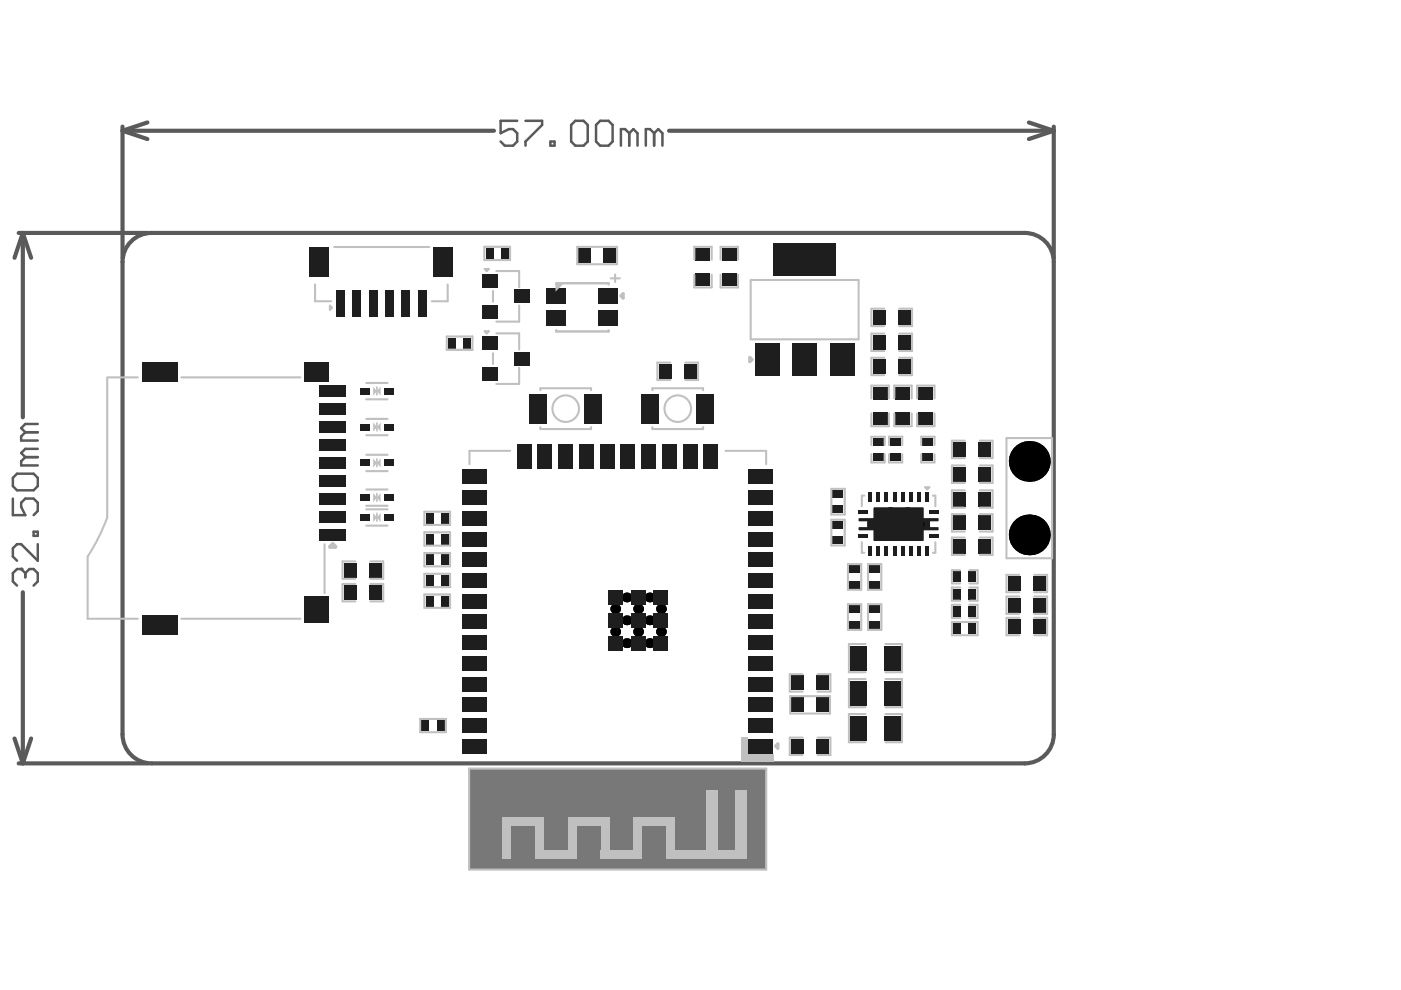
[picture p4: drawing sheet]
<svg xmlns="http://www.w3.org/2000/svg" width="297mm" height="210mm" viewBox="0 0 297 210" stroke-linecap="round" stroke-linejoin="round" font-family="sans-serif">
<g fill="none" stroke="#5a5a5a" stroke-width=".88">
<path d="M26 26.8v27.9M26 27.7h78.7M26 27.7l5.3 1.8M31.3 26l-5.3 1.7M141.9 27.7h81.5M218.1 26l5.3 1.7M223.4 26.8v27.9M223.4 27.7l-5.3 1.8M4 49.4h27.3M4.8 49.4v39.1M4.8 49.4l-1.7 5.3M4.8 49.4l1.8 5.3"/>
<path d="M27.8 51.2a6.1 6.1 0 0 1 4.3-1.8h185.2a6.2 6.2 0 0 1 6.1 6.1v100.2a6.2 6.2 0 0 1-6.1 6.2h-185.2a6.2 6.2 0 0 1-6.1-6.2v-100.2a6.1 6.1 0 0 1 1.8-4.3zM4.8 125.6v36.3M3.1 156.6l1.7 5.3M6.6 156.6l-1.8 5.3M4 161.9h27.3"/>
</g>
<path d="M30.3 131.5h.1" fill="none" stroke="#5a5a5a" stroke-width=".44"/>
<path d="M4.5 120.6h-.9l-.9 .9v1.8l.9 .9" fill="none" stroke="#5a5a5a" stroke-width=".53"/>
<circle cx="4.5" cy="120.6" r=".26" fill="#5a5a5a"/>
<g fill="none" stroke="#5a5a5a" stroke-width=".53">
<path d="M109.7 25.6h-3.6v2.7l1.8-.9h.9l.9 .9v1.7l-.9 .9h-1.8l-.9-.9M111.4 25.6h3.5v.9l-3.5 3.5v.9M116.7 30h.9v.9h-.9zM122 25.6h1.7l.9 .9v3.5l-.9 .9h-1.7l-.9-.9v-3.5zM127.3 25.6h1.7l.9 .9v3.5l-.9 .9h-1.7l-.9-.9v-3.5zM133.4 28.3l-.9-.9h-.9v3.5M133.4 28.3v2.6M133.4 28.3l.9-.9 .9 .9v2.6M138.7 28.3l-.9-.9h-.9v3.5M138.7 28.3v2.6M138.7 28.3l.9-.9 .8 .9v2.6M5.4 91.7l-.9 .8v.9h3.5"/>
<path d="M5.4 96.9l-.9 .9v.9h3.5M5.4 96.9h2.6M5.4 91.7h2.6M8 95.2h-2.6l-.9 .8 .9 .9M8 89.9h-2.6l-.9 .9 .9 .9M2.7 101.3l.9-.9h3.5l.9 .9v1.8l-.9 .9h-3.5l-.9-.9zM2.7 105.7v3.5h2.7l-.9-1.7v-.9l.9-.9h1.7l.9 .9v1.7l-.9 .9M7.1 112.7h.9v.9h-.9zM8 115.4v3.5l-3.5-3.5h-.9l-.9 .9v1.7l.9 .9M4.5 120.6l.9 .9M5.4 121.5v.9M5.4 121.5l.8-.9h.9l.9 .9v1.8l-.9 .9"/>
</g>
<path d="M99.6 163.1h62.7v21.1h-62.7z" fill-rule="evenodd" fill="#787878"/>
<g fill="#000">
<circle cx="218.2" cy="97.8" r="4.3"/>
<circle cx="186.1" cy="111.1" r=".86"/>
<circle cx="188.7" cy="108.5" r=".86"/>
<circle cx="188.7" cy="113.8" r=".86"/>
<circle cx="188.7" cy="111.1" r=".86"/>
<circle cx="192.3" cy="111.1" r=".86"/>
<circle cx="192.3" cy="113.8" r=".86"/>
<circle cx="192.3" cy="108.5" r=".86"/>
<circle cx="194.9" cy="111.1" r=".86"/>
<circle cx="218.2" cy="113.4" r="4.3"/>
<circle cx="130.4" cy="133.9" r="1.04"/>
<circle cx="130.4" cy="129.1" r="1.04"/>
<circle cx="132.9" cy="136.4" r="1.04"/>
<circle cx="132.9" cy="131.5" r="1.04"/>
<circle cx="132.9" cy="126.7" r="1.04"/>
<circle cx="135.3" cy="133.9" r="1.04"/>
<circle cx="135.3" cy="129.1" r="1.04"/>
<circle cx="137.7" cy="136.4" r="1.04"/>
<circle cx="137.7" cy="126.7" r="1.04"/>
<circle cx="137.7" cy="131.5" r="1.04"/>
<circle cx="140.1" cy="133.9" r="1.04"/>
<circle cx="140.1" cy="129.1" r="1.04"/>
</g>
<path d="M182.1 109.9l3.1-.1v-2l.2-.2h10.3l.1 .2v2l3.2 .1-.1 .6h-1.7v1.3h1.7l.1 .5-.2 .1h-3v2.1l-.1 .2h-10.3l-.2-.2v-2.1h-3.1v-.6h1.8v-1.3h-1.8z" fill="#1e1e1e"/>
<g fill="#000">
<circle cx="218.2" cy="97.8" r="4.3"/>
<circle cx="186.1" cy="111.1" r=".86"/>
<circle cx="188.7" cy="108.5" r=".86"/>
<circle cx="188.7" cy="113.8" r=".86"/>
<circle cx="188.7" cy="111.1" r=".86"/>
<circle cx="192.3" cy="111.1" r=".86"/>
<circle cx="192.3" cy="113.8" r=".86"/>
<circle cx="192.3" cy="108.5" r=".86"/>
<circle cx="194.9" cy="111.1" r=".86"/>
<circle cx="218.2" cy="113.4" r="4.3"/>
<circle cx="130.4" cy="133.9" r="1.04"/>
<circle cx="130.4" cy="129.1" r="1.04"/>
<circle cx="132.9" cy="136.4" r="1.04"/>
<circle cx="132.9" cy="131.5" r="1.04"/>
<circle cx="132.9" cy="126.7" r="1.04"/>
<circle cx="135.3" cy="133.9" r="1.04"/>
<circle cx="135.3" cy="129.1" r="1.04"/>
<circle cx="137.7" cy="136.4" r="1.04"/>
<circle cx="137.7" cy="126.7" r="1.04"/>
<circle cx="137.7" cy="131.5" r="1.04"/>
<circle cx="140.1" cy="133.9" r="1.04"/>
<circle cx="140.1" cy="129.1" r="1.04"/>
</g>
<g fill="#1e1e1e">
<path d="M103 52.6h1.6v2.2h-1.6z" fill-rule="evenodd"/>
<path d="M106.3 52.6h1.5v2.2h-1.5z" fill-rule="evenodd"/>
<path d="M109.1 74.6h3.2v2.9h-3.2z" fill-rule="evenodd"/>
<path d="M102.2 71.3h3.2v2.9h-3.2z" fill-rule="evenodd"/>
<path d="M102.2 77.9h3.2v2.8h-3.2z" fill-rule="evenodd"/>
<path d="M115.8 61.2h4.1v3.3h-4.1z" fill-rule="evenodd"/>
<path d="M115.8 65.9h4.1v3.2h-4.1z" fill-rule="evenodd"/>
<path d="M126.9 65.9h4.1v3.2h-4.1z" fill-rule="evenodd"/>
<path d="M126.9 61.2h4.1v3.3h-4.1z" fill-rule="evenodd"/>
<path d="M185.2 107.8l.2-.2h10.2l.2 .2v6.7l-.2 .2h-10.2l-.2-.2z" fill-rule="evenodd"/>
<path d="M196.2 115.8h.8v2.1h-.8z" fill-rule="evenodd"/>
<path d="M194.4 115.8h.9v2.1h-.9z" fill-rule="evenodd"/>
<path d="M192.7 115.8h.8v2.1h-.8z" fill-rule="evenodd"/>
<path d="M184 115.8h.9v2.1h-.9z" fill-rule="evenodd"/>
<path d="M185.8 115.8h.8v2.1h-.8z" fill-rule="evenodd"/>
<path d="M187.5 115.8h.8v2.1h-.8z" fill-rule="evenodd"/>
<path d="M189.2 115.8h.9v2.1h-.9z" fill-rule="evenodd"/>
<path d="M191 115.8h.8v2.1h-.8z" fill-rule="evenodd"/>
<path d="M196.2 104.4h.8v2.1h-.8z" fill-rule="evenodd"/>
<path d="M194.4 104.4h.9v2.1h-.9z" fill-rule="evenodd"/>
<path d="M192.7 104.4h.8v2.1h-.8z" fill-rule="evenodd"/>
<path d="M184 104.4h.9v2.1h-.9z" fill-rule="evenodd"/>
<path d="M185.8 104.4h.8v2.1h-.8z" fill-rule="evenodd"/>
<path d="M187.5 104.4h.8v2.1h-.8z" fill-rule="evenodd"/>
<path d="M189.2 104.4h.9v2.1h-.9z" fill-rule="evenodd"/>
<path d="M191 104.4h.8v2.1h-.8z" fill-rule="evenodd"/>
<path d="M182 113.3h2.1v.9h-2.1z" fill-rule="evenodd"/>
<path d="M182 108.1h2.1v.9h-2.1z" fill-rule="evenodd"/>
<path d="M196.9 113.3h2.1v.9h-2.1z" fill-rule="evenodd"/>
<path d="M196.9 108.1h2.1v.9h-2.1z" fill-rule="evenodd"/>
<path d="M112.3 83.5h3.7v6.3h-3.7z" fill-rule="evenodd"/>
<path d="M123.9 83.5h3.7v6.3h-3.7z" fill-rule="evenodd"/>
<path d="M180.1 128.4h2.2v1.6h-2.2z" fill-rule="evenodd"/>
<path d="M180.1 131.7h2.2v1.5h-2.2z" fill-rule="evenodd"/>
<path d="M184.3 131.7h2.2v1.5h-2.2z" fill-rule="evenodd"/>
<path d="M184.3 128.4h2.2v1.6h-2.2z" fill-rule="evenodd"/>
<path d="M180.1 119.9h2.2v1.6h-2.2z" fill-rule="evenodd"/>
<path d="M180.1 123.2h2.2v1.5h-2.2z" fill-rule="evenodd"/>
<path d="M205.4 132.2h1.6v2.2h-1.6z" fill-rule="evenodd"/>
<path d="M202.1 132.2h1.6v2.2h-1.6z" fill-rule="evenodd"/>
<path d="M127.9 52.6h2.7v3.1h-2.7z" fill-rule="evenodd"/>
<path d="M122.6 52.6h2.7v3.1h-2.7z" fill-rule="evenodd"/>
<path d="M219 122.2h2.7v3.1h-2.7z" fill-rule="evenodd"/>
<path d="M213.7 122.2h2.7v3.1h-2.7z" fill-rule="evenodd"/>
<path d="M67.8 81.7h5.5v2.4h-5.5z" fill-rule="evenodd"/>
<path d="M67.8 85.5h5.5v2.5h-5.5z" fill-rule="evenodd"/>
<path d="M67.8 89.3h5.5v2.5h-5.5z" fill-rule="evenodd"/>
<path d="M67.8 93.1h5.5v2.5h-5.5z" fill-rule="evenodd"/>
<path d="M67.8 96.9h5.5v2.5h-5.5z" fill-rule="evenodd"/>
<path d="M67.8 100.8h5.5v2.4h-5.5z" fill-rule="evenodd"/>
<path d="M67.8 104.6h5.5v2.4h-5.5z" fill-rule="evenodd"/>
<path d="M67.8 108.4h5.5v2.4h-5.5z" fill-rule="evenodd"/>
<path d="M67.8 112.2h5.5v2.4h-5.5z" fill-rule="evenodd"/>
<path d="M64.5 76.7h5.2v4.2h-5.2z" fill-rule="evenodd"/>
<path d="M64.5 126.5h5.2v5.6h-5.2z" fill-rule="evenodd"/>
<path d="M30 76.7h7.6v4.2h-7.6z" fill-rule="evenodd"/>
<path d="M30 130.3h7.6v4.2h-7.6z" fill-rule="evenodd"/>
<path d="M76.3 104.8h2.1v1.4h-2.1z" fill-rule="evenodd"/>
<path d="M81.5 104.8h2v1.4h-2z" fill-rule="evenodd"/>
<path d="M76.3 109h2.1v1.4h-2.1z" fill-rule="evenodd"/>
<path d="M81.5 109h2.1v1.4h-2.1z" fill-rule="evenodd"/>
<path d="M78.3 124.1h2.6v3.1h-2.6z" fill-rule="evenodd"/>
<path d="M73 124.1h2.6v3.1h-2.6z" fill-rule="evenodd"/>
<path d="M78.3 119.3h2.6v3.1h-2.6z" fill-rule="evenodd"/>
<path d="M73 119.3h2.6v3.1h-2.6z" fill-rule="evenodd"/>
<path d="M76.3 82.2h2.1v1.4h-2.1z" fill-rule="evenodd"/>
<path d="M81.5 82.2h2v1.4h-2z" fill-rule="evenodd"/>
<path d="M76.3 89.9h2.1v1.3h-2.1z" fill-rule="evenodd"/>
<path d="M81.5 89.9h2v1.3h-2z" fill-rule="evenodd"/>
<path d="M76.3 97.5h2.1v1.4h-2.1z" fill-rule="evenodd"/>
<path d="M81.5 97.5h2v1.4h-2z" fill-rule="evenodd"/>
<path d="M189.9 87.4h3.1v2.6h-3.1z" fill-rule="evenodd"/>
<path d="M189.9 82.1h3.1v2.6h-3.1z" fill-rule="evenodd"/>
<path d="M194.7 82.1h3.1v2.6h-3.1z" fill-rule="evenodd"/>
<path d="M194.7 87.4h3.1v2.6h-3.1z" fill-rule="evenodd"/>
<path d="M185.1 82.1h3v2.6h-3z" fill-rule="evenodd"/>
<path d="M185.1 87.4h3v2.6h-3z" fill-rule="evenodd"/>
<path d="M188.8 96.2h2.2v1.5h-2.2z" fill-rule="evenodd"/>
<path d="M188.8 92.9h2.2v1.6h-2.2z" fill-rule="evenodd"/>
<path d="M195.6 96.2h2.2v1.5h-2.2z" fill-rule="evenodd"/>
<path d="M195.6 92.9h2.2v1.6h-2.2z" fill-rule="evenodd"/>
<path d="M185.1 96.2h2.2v1.5h-2.2z" fill-rule="evenodd"/>
<path d="M185.1 92.9h2.2v1.6h-2.2z" fill-rule="evenodd"/>
<path d="M176.6 113.8h2.2v1.5h-2.2z" fill-rule="evenodd"/>
<path d="M176.6 110.5h2.2v1.6h-2.2z" fill-rule="evenodd"/>
<path d="M176.6 107.2h2.2v1.6h-2.2z" fill-rule="evenodd"/>
<path d="M176.6 103.9h2.2v1.6h-2.2z" fill-rule="evenodd"/>
<path d="M184.3 119.9h2.2v1.6h-2.2z" fill-rule="evenodd"/>
<path d="M184.3 123.2h2.2v1.5h-2.2z" fill-rule="evenodd"/>
<path d="M167.8 147.9h2.6v3.1h-2.6z" fill-rule="evenodd"/>
<path d="M173.1 147.9h2.6v3.1h-2.6z" fill-rule="evenodd"/>
<path d="M173.1 143.3h2.6v3h-2.6z" fill-rule="evenodd"/>
<path d="M167.8 143.3h2.6v3h-2.6z" fill-rule="evenodd"/>
<path d="M90.3 108.8h1.6v2.2h-1.6z" fill-rule="evenodd"/>
<path d="M93.5 108.8h1.6v2.2h-1.6z" fill-rule="evenodd"/>
<path d="M136.1 83.5h3.6v6.3h-3.6z" fill-rule="evenodd"/>
<path d="M147.7 83.5h3.6v6.3h-3.6z" fill-rule="evenodd"/>
<path d="M139.7 77.2h2.7v3.1h-2.7z" fill-rule="evenodd"/>
<path d="M145 77.2h2.7v3.1h-2.7z" fill-rule="evenodd"/>
<path d="M98.3 71.7h1.6v2.2h-1.6z" fill-rule="evenodd"/>
<path d="M95 71.7h1.6v2.2h-1.6z" fill-rule="evenodd"/>
<path d="M180.3 151.7h3.6v5.3h-3.6z" fill-rule="evenodd"/>
<path d="M187.4 151.7h3.5v5.3h-3.5z" fill-rule="evenodd"/>
<path d="M180.3 144.3h3.6v5.3h-3.6z" fill-rule="evenodd"/>
<path d="M187.4 144.3h3.5v5.3h-3.5z" fill-rule="evenodd"/>
<path d="M180.3 136.9h3.6v5.3h-3.6z" fill-rule="evenodd"/>
<path d="M187.4 136.9h3.5v5.3h-3.5z" fill-rule="evenodd"/>
<path d="M173.1 156.7h2.6v3.1h-2.6z" fill-rule="evenodd"/>
<path d="M167.8 156.7h2.6v3.1h-2.6z" fill-rule="evenodd"/>
<path d="M190.4 71h2.6v3.1h-2.6z" fill-rule="evenodd"/>
<path d="M185.1 71h2.6v3.1h-2.6z" fill-rule="evenodd"/>
<path d="M190.4 76.2h2.6v3h-2.6z" fill-rule="evenodd"/>
<path d="M185.1 76.2h2.6v3h-2.6z" fill-rule="evenodd"/>
<path d="M202.1 124.9h1.6v2.2h-1.6z" fill-rule="evenodd"/>
<path d="M205.4 124.9h1.6v2.2h-1.6z" fill-rule="evenodd"/>
<path d="M202.1 121.2h1.6v2.2h-1.6z" fill-rule="evenodd"/>
<path d="M205.4 121.2h1.6v2.2h-1.6z" fill-rule="evenodd"/>
<path d="M202.1 128.5h1.6v2.2h-1.6z" fill-rule="evenodd"/>
<path d="M205.4 128.5h1.6v2.2h-1.6z" fill-rule="evenodd"/>
<path d="M202.2 114.3h2.6v3.1h-2.6z" fill-rule="evenodd"/>
<path d="M207.5 114.3h2.6v3.1h-2.6z" fill-rule="evenodd"/>
<path d="M133.7 130h3.1v3.1h-3.1z" fill-rule="evenodd"/>
<path d="M158.7 99.5h5.2v3.2h-5.2z" fill-rule="evenodd"/>
<path d="M158.7 103.9h5.2v3.2h-5.2z" fill-rule="evenodd"/>
<path d="M158.7 108.3h5.2v3.1h-5.2z" fill-rule="evenodd"/>
<path d="M158.7 112.7h5.2v3.1h-5.2z" fill-rule="evenodd"/>
<path d="M158.7 117.1h5.2v3.1h-5.2z" fill-rule="evenodd"/>
<path d="M158.7 121.5h5.2v3.1h-5.2z" fill-rule="evenodd"/>
<path d="M158.7 125.9h5.2v3.1h-5.2z" fill-rule="evenodd"/>
<path d="M158.7 130.3h5.2v3.1h-5.2z" fill-rule="evenodd"/>
<path d="M158.7 134.7h5.2v3.1h-5.2z" fill-rule="evenodd"/>
<path d="M158.7 139.1h5.2v3.1h-5.2z" fill-rule="evenodd"/>
<path d="M158.7 143.5h5.2v3.1h-5.2z" fill-rule="evenodd"/>
<path d="M158.7 147.9h5.2v3.1h-5.2z" fill-rule="evenodd"/>
<path d="M158.7 152.3h5.2v3.1h-5.2z" fill-rule="evenodd"/>
<path d="M158.7 156.7h5.2v3.1h-5.2z" fill-rule="evenodd"/>
<path d="M98 99.5h5.2v3.2h-5.2z" fill-rule="evenodd"/>
<path d="M98 103.9h5.2v3.2h-5.2z" fill-rule="evenodd"/>
<path d="M98 108.3h5.2v3.1h-5.2z" fill-rule="evenodd"/>
<path d="M98 112.7h5.2v3.1h-5.2z" fill-rule="evenodd"/>
<path d="M98 117.1h5.2v3.1h-5.2z" fill-rule="evenodd"/>
<path d="M98 121.5h5.2v3.1h-5.2z" fill-rule="evenodd"/>
<path d="M98 125.9h5.2v3.1h-5.2z" fill-rule="evenodd"/>
<path d="M98 130.3h5.2v3.1h-5.2z" fill-rule="evenodd"/>
<path d="M98 134.7h5.2v3.1h-5.2z" fill-rule="evenodd"/>
<path d="M98 139.1h5.2v3.1h-5.2z" fill-rule="evenodd"/>
<path d="M98 143.5h5.2v3.1h-5.2z" fill-rule="evenodd"/>
<path d="M98 147.9h5.2v3.1h-5.2z" fill-rule="evenodd"/>
<path d="M98 152.3h5.2v3.1h-5.2z" fill-rule="evenodd"/>
<path d="M98 156.7h5.2v3.1h-5.2z" fill-rule="evenodd"/>
<path d="M149.2 94.2h3.1v5.2h-3.1z" fill-rule="evenodd"/>
<path d="M144.8 94.2h3.1v5.2h-3.1z" fill-rule="evenodd"/>
<path d="M140.4 94.2h3.1v5.2h-3.1z" fill-rule="evenodd"/>
<path d="M136 94.2h3.1v5.2h-3.1z" fill-rule="evenodd"/>
<path d="M131.6 94.2h3.1v5.2h-3.1z" fill-rule="evenodd"/>
<path d="M127.2 94.2h3.1v5.2h-3.1z" fill-rule="evenodd"/>
<path d="M122.8 94.2h3.1v5.2h-3.1z" fill-rule="evenodd"/>
<path d="M118.4 94.2h3.1v5.2h-3.1z" fill-rule="evenodd"/>
<path d="M114 94.2h3.1v5.2h-3.1z" fill-rule="evenodd"/>
<path d="M109.6 94.2h3.1v5.2h-3.1z" fill-rule="evenodd"/>
<path d="M138.6 134.8h3.1v3.1h-3.1z" fill-rule="evenodd"/>
<path d="M133.7 134.8h3.1v3.1h-3.1z" fill-rule="evenodd"/>
<path d="M128.9 134.8h3.1v3.1h-3.1z" fill-rule="evenodd"/>
<path d="M138.6 130h3.1v3.1h-3.1z" fill-rule="evenodd"/>
<path d="M128.9 130h3.1v3.1h-3.1z" fill-rule="evenodd"/>
<path d="M138.6 125.1h3.1v3.1h-3.1z" fill-rule="evenodd"/>
<path d="M133.7 125.1h3.1v3.1h-3.1z" fill-rule="evenodd"/>
<path d="M128.9 125.1h3.1v3.1h-3.1z" fill-rule="evenodd"/>
<path d="M202.2 93.7h2.6v3.1h-2.6z" fill-rule="evenodd"/>
<path d="M207.5 93.7h2.6v3.1h-2.6z" fill-rule="evenodd"/>
<path d="M213.7 126.8h2.7v3.1h-2.7z" fill-rule="evenodd"/>
<path d="M219 126.8h2.7v3.1h-2.7z" fill-rule="evenodd"/>
<path d="M213.7 131.3h2.7v3.1h-2.7z" fill-rule="evenodd"/>
<path d="M219 131.3h2.7v3.1h-2.7z" fill-rule="evenodd"/>
<path d="M202.2 99h2.6v3.1h-2.6z" fill-rule="evenodd"/>
<path d="M207.5 99h2.6v3.1h-2.6z" fill-rule="evenodd"/>
<path d="M202.2 104.3h2.6v3.1h-2.6z" fill-rule="evenodd"/>
<path d="M207.5 104.3h2.6v3.1h-2.6z" fill-rule="evenodd"/>
<path d="M202.2 109.3h2.6v3.1h-2.6z" fill-rule="evenodd"/>
<path d="M207.5 109.3h2.6v3.1h-2.6z" fill-rule="evenodd"/>
<path d="M176 72.7h5.2v6.9h-5.2z" fill-rule="evenodd"/>
<path d="M168 72.7h5.2v6.9h-5.2z" fill-rule="evenodd"/>
<path d="M160 72.7h5.2v6.9h-5.2z" fill-rule="evenodd"/>
<path d="M164 51.6h13.2v6.9h-13.2z" fill-rule="evenodd"/>
<path d="M147.5 58h3.1v2.6h-3.1z" fill-rule="evenodd"/>
<path d="M147.5 52.7h3.1v2.6h-3.1z" fill-rule="evenodd"/>
<path d="M153.1 58h3.1v2.6h-3.1z" fill-rule="evenodd"/>
<path d="M153.1 52.7h3.1v2.6h-3.1z" fill-rule="evenodd"/>
<path d="M185.1 65.8h2.6v3h-2.6z" fill-rule="evenodd"/>
<path d="M190.4 65.8h2.6v3h-2.6z" fill-rule="evenodd"/>
<path d="M93.5 113.2h1.6v2.2h-1.6z" fill-rule="evenodd"/>
<path d="M90.3 113.2h1.6v2.2h-1.6z" fill-rule="evenodd"/>
<path d="M93.5 126.4h1.6v2.2h-1.6z" fill-rule="evenodd"/>
<path d="M90.3 126.4h1.6v2.2h-1.6z" fill-rule="evenodd"/>
<path d="M93.5 122h1.6v2.2h-1.6z" fill-rule="evenodd"/>
<path d="M90.3 122h1.6v2.2h-1.6z" fill-rule="evenodd"/>
<path d="M92.7 152.7h1.5v2.2h-1.5z" fill-rule="evenodd"/>
<path d="M89.4 152.7h1.6v2.2h-1.6z" fill-rule="evenodd"/>
<path d="M93.5 117.6h1.6v2.2h-1.6z" fill-rule="evenodd"/>
<path d="M90.3 117.6h1.6v2.2h-1.6z" fill-rule="evenodd"/>
<path d="M88.7 61.5h1.7v5.5h-1.7z" fill-rule="evenodd"/>
<path d="M85.2 61.5h1.7v5.5h-1.7z" fill-rule="evenodd"/>
<path d="M81.7 61.5h1.8v5.5h-1.8z" fill-rule="evenodd"/>
<path d="M78.3 61.5h1.7v5.5h-1.7z" fill-rule="evenodd"/>
<path d="M74.8 61.5h1.7v5.5h-1.7z" fill-rule="evenodd"/>
<path d="M71.3 61.5h1.8v5.5h-1.8z" fill-rule="evenodd"/>
<path d="M91.9 52.4h4.2v6.2h-4.2z" fill-rule="evenodd"/>
<path d="M65.6 52.4h4.2v6.2h-4.2z" fill-rule="evenodd"/>
<path d="M102.2 64.7h3.2v2.8h-3.2z" fill-rule="evenodd"/>
<path d="M102.2 58.1h3.2v2.9h-3.2z" fill-rule="evenodd"/>
<path d="M109.1 61.4h3.2v2.9h-3.2z" fill-rule="evenodd"/>
</g>
<g fill="#1e1e1e">
<path d="M195.6 114.5h.2l-.2 .2z"/>
<path d="M195.6 107.6l.2 .2h-.2z"/>
<path d="M185.3 107.6h.1v.2h-.2z"/>
<path d="M185.2 114.5h.2v.2z"/>
</g>
<g fill="#c0c0c0">
<path d="M117.8 60h1.9l-1.9 1.9z"/>
<path d="M79.1 104.5l.8 1-.8 1z"/>
<path d="M80.7 104.5v2l-.8-1z"/>
<path d="M79.1 108.7l.8 1-.8 1z"/>
<path d="M80.7 108.7v2l-.8-1z"/>
<path d="M79.1 82l.8 .9-.8 1z"/>
<path d="M80.7 82v1.9l-.8-1z"/>
<path d="M79.1 89.6l.8 .9-.8 1z"/>
<path d="M80.7 89.6v1.9l-.8-1z"/>
<path d="M79.1 97.2l.8 1-.8 .9z"/>
<path d="M80.7 97.2v1.9l-.8-.9z"/>
</g>
<g fill="none" stroke="#c0c0c0" stroke-width=".44">
<path d="M70.9 52.4h20.1M102.7 52.3h5.4v2.8h-5.4zM102.8 57h.8l-.4 .5zM105.2 57.5h4.9v3.4M122.4 52.3h8.4v3.7h-8.4zM129.5 59h1.9M130.4 58.2v1.6M147.2 55.1v-2.8h3.7v2.8M147.2 58.2v2.7h3.7v-2.7M152.8 55.1v-2.8h3.7v2.8M152.8 58.2v2.7h3.7v-2.7M159.2 59.4h22.8v12.5h-22.8z"/>
<path d="M66.8 60.3v3.6h3.4M69.9 64.8l.5 .5-.5 .4zM94.7 71.3h5.5v2.9h-5.5zM94.9 60.3v3.6h-3.4M102.8 70.2h.8l-.4 .5zM104.5 61.7v2.3M104.5 74.9v2.3M105.2 70.7h4.9v3.4M110.1 78v3.4h-4.9M110.1 64.8v3.4h-4.9M142.1 76.9h-2.7v3.7h2.7M145.3 76.9h2.7v3.7h-2.7"/>
<path d="M187.5 65.5h-2.7v3.6h2.7M187.5 70.7h-2.7v3.7h2.7M187.5 75.9h-2.7v3.6h2.7M190.7 70.7h2.7v3.7h-2.7M190.7 65.5h2.7v3.6h-2.7M190.7 75.9h2.7v3.6h-2.7M22.7 80h6.5M22.7 80.1v29.7M38.4 80h25.3M108.2 95.6h-8.7v2.8M114.6 90.6v.4h10.7v-.4M114.6 82.7v-.4h10.7v.4"/>
<path d="M138.3 90.6v.4h10.8v-.4M138.3 82.7v-.4h10.8v.4M153.8 95.6h8.6v2.8M184.8 87.6v2.8h3.7v-2.8M184.8 84.5v-2.7h3.7v2.7M184.8 94.4v-1.8h2.8v1.8M184.8 96.3v1.8h2.8v-1.8M188.5 94.4v-1.8h2.8v1.8M188.5 96.3v1.8h2.8v-1.8M189.6 84.5v-2.7h3.7v2.7M189.6 87.6v2.8h3.7v-2.8M194.4 87.6v2.8h3.7v-2.8"/>
<path d="M194.4 84.5v-2.7h3.7v2.7M195.3 94.4v-1.8h2.8v1.8M195.3 96.3v1.8h2.8v-1.8M204.5 93.4h-2.7v3.7h2.7M204.5 98.7h-2.7v3.7h2.7M207.7 93.4h2.7v3.7h-2.7M207.7 98.7h2.7v3.7h-2.7M213.4 92.9h9.7v25.5h-9.7zM18.6 118v13.2h10.6M68.8 115.4v10.3M75.4 119h-2.8v3.7h2.8M78.5 119h2.7v3.7h-2.7"/>
<path d="M90 108.5h5.4v2.8h-5.4zM90 112.9h5.4v2.8h-5.4zM90 117.3h5.4v2.8h-5.4zM176.3 103.6h2.8v5.5h-2.8zM176.3 110.2h2.8v5.4h-2.8zM179.8 119.6h2.8v5.4h-2.8zM182.7 115v2.2h.5M183.2 105.1h-.5v2.2M184 119.6h2.9v5.4h-2.9zM196.2 103.3h.8l-.4 .5zM197.8 105.1h.5v2.2M198.3 115v2.2h-.5"/>
<path d="M204.5 104h-2.7v3.7h2.7M204.5 109h-2.7v3.7h2.7M204.5 114h-2.7v3.7h2.7M207.7 114h2.7v3.7h-2.7M207.7 104h2.7v3.7h-2.7M207.7 109h2.7v3.7h-2.7M38.4 131.2h25.3M75.4 123.8h-2.8v3.7h2.8M78.5 123.8h2.7v3.7h-2.7M90 121.7h5.4v2.8h-5.4zM90 126.1h5.4v2.8h-5.4zM179.8 128.1h2.8v5.5h-2.8z"/>
<path d="M183.5 136.5h-3.5v6h3.5M184 128.1h2.9v5.5h-2.9zM187.7 136.5h3.5v6h-3.5M201.8 131.9h5.5v2.8h-5.5zM203.6 124.6h-1.8v2.8h1.8M203.6 128.2h-1.8v2.8h1.8M203.6 120.9h-1.8v2.8h1.8M205.5 124.6h1.8v2.8h-1.8M205.5 128.2h1.8v2.8h-1.8M205.5 120.9h1.8v2.8h-1.8M216.1 131h-2.7v3.7h2.7M216.1 121.9h-2.7v3.7h2.7"/>
<path d="M216.1 126.5h-2.7v3.7h2.7M219.3 131h2.7v3.7h-2.7M219.3 121.9h2.7v3.7h-2.7M219.3 126.5h2.7v3.7h-2.7M89.1 152.4h5.5v2.8h-5.5zM167.5 147.6h8.5v3.7h-8.5zM170.2 143h-2.8v3.6h2.8M170.2 156.4h-2.8v3.7h2.8M173.3 143h2.8v3.6h-2.8M173.3 156.4h2.8v3.7h-2.8M183.5 151.4h-3.5v6h3.5M183.5 144h-3.5v5.9h3.5"/>
<path d="M187.7 151.4h3.5v6h-3.5M187.7 144h3.5v5.9h-3.5M99.5 163h63v21.4h-63z"/>
</g>
<g fill="none" stroke="#c0c0c0" stroke-width=".21">
<path d="M102.6 52.2h5.6M94.6 74.2h5.7M89.9 111.4h5.6M89.9 112.8h5.6M89.9 117.2h5.6M179.2 103.6v5.6M179.2 110.1v5.6M179.7 119.5v5.6M184 119.5v5.6M89.9 126h5.6M89.9 121.6h5.6M179.7 128v5.6"/>
<path d="M186.9 128v5.6M201.7 131.8h5.7M89 152.3h5.6"/>
</g>
<path d="M131.7 62.7l.4-.4v.9zM159 75.8l.4 .4-.4 .5zM164.5 158.2l.4-.5v.9z" fill="none" stroke="#c0c0c0" stroke-width=".69"/>
<path d="M117.9 60.3v-.2h11.1v.2M117.9 70v.3h11.1v-.3" fill="none" stroke="#c0c0c0" stroke-width=".53"/>
<path d="M70 115.9l.5-.5 .6 .5z" fill="none" stroke="#c0c0c0" stroke-width=".88"/>
<path d="M77.7 84.7h4.5M77.7 81.2h4.5M77.7 92.3h4.5M77.7 88.8h4.5M77.7 99.9h4.5M77.7 96.4h4.5M77.7 107.2h4.5M77.7 103.8h4.5M77.7 111.4h4.5M77.7 108h4.5" fill="none" stroke="#c0c0c0" stroke-width=".45"/>
<path d="M79.9 82.1v1.6M79.9 89.7v1.6M79.9 97.3v1.7M79.9 104.6v1.7M79.9 108.8v1.7" fill="none" stroke="#c0c0c0" stroke-width=".35"/>
<g fill="#c0c0c0">
<path d="M157.1 156.3h1.4v3.8h-1.4z" fill-rule="evenodd"/>
<path d="M157.1 159.9h6.8v1.5h-6.8z" fill-rule="evenodd"/>
<path d="M155.9 167.6h2.4v14.4h-2.4z" fill-rule="evenodd"/>
<path d="M149.8 180.2h8.5v1.8h-8.5z" fill-rule="evenodd"/>
<path d="M149.8 167.6h2.4v14.4h-2.4z" fill-rule="evenodd"/>
<path d="M141.3 180.2h8.7v1.8h-8.7z" fill-rule="evenodd"/>
<path d="M141.3 173.2h1.8v8.8h-1.8z" fill-rule="evenodd"/>
<path d="M134.3 173.2h8.8v1.9h-8.8z" fill-rule="evenodd"/>
<path d="M134.3 173.2h1.8v8.8h-1.8z" fill-rule="evenodd"/>
<path d="M127.3 180.2h8.8v1.8h-8.8z" fill-rule="evenodd"/>
<path d="M127.3 173.2h1.9v8.8h-1.9z" fill-rule="evenodd"/>
<path d="M120.4 173.2h8.8v1.9h-8.8z" fill-rule="evenodd"/>
<path d="M120.4 173.2h1.8v8.8h-1.8z" fill-rule="evenodd"/>
<path d="M113.4 180.2h8.8v1.8h-8.8z" fill-rule="evenodd"/>
<path d="M113.4 173.2h1.9v8.8h-1.9z" fill-rule="evenodd"/>
<path d="M106.5 173.2h8.8v1.9h-8.8z" fill-rule="evenodd"/>
<path d="M106.5 173.2h1.8v8.8h-1.8z" fill-rule="evenodd"/>
</g>
<g fill="none" stroke="#c0c0c0" stroke-width=".44">
<path d="M22.7 109.8a40.5 40.5 0 0 1-4.1 8.2"/>
<circle cx="119.9" cy="86.6" r="2.82"/>
<circle cx="143.7" cy="86.6" r="2.82"/>
</g>
</svg>
